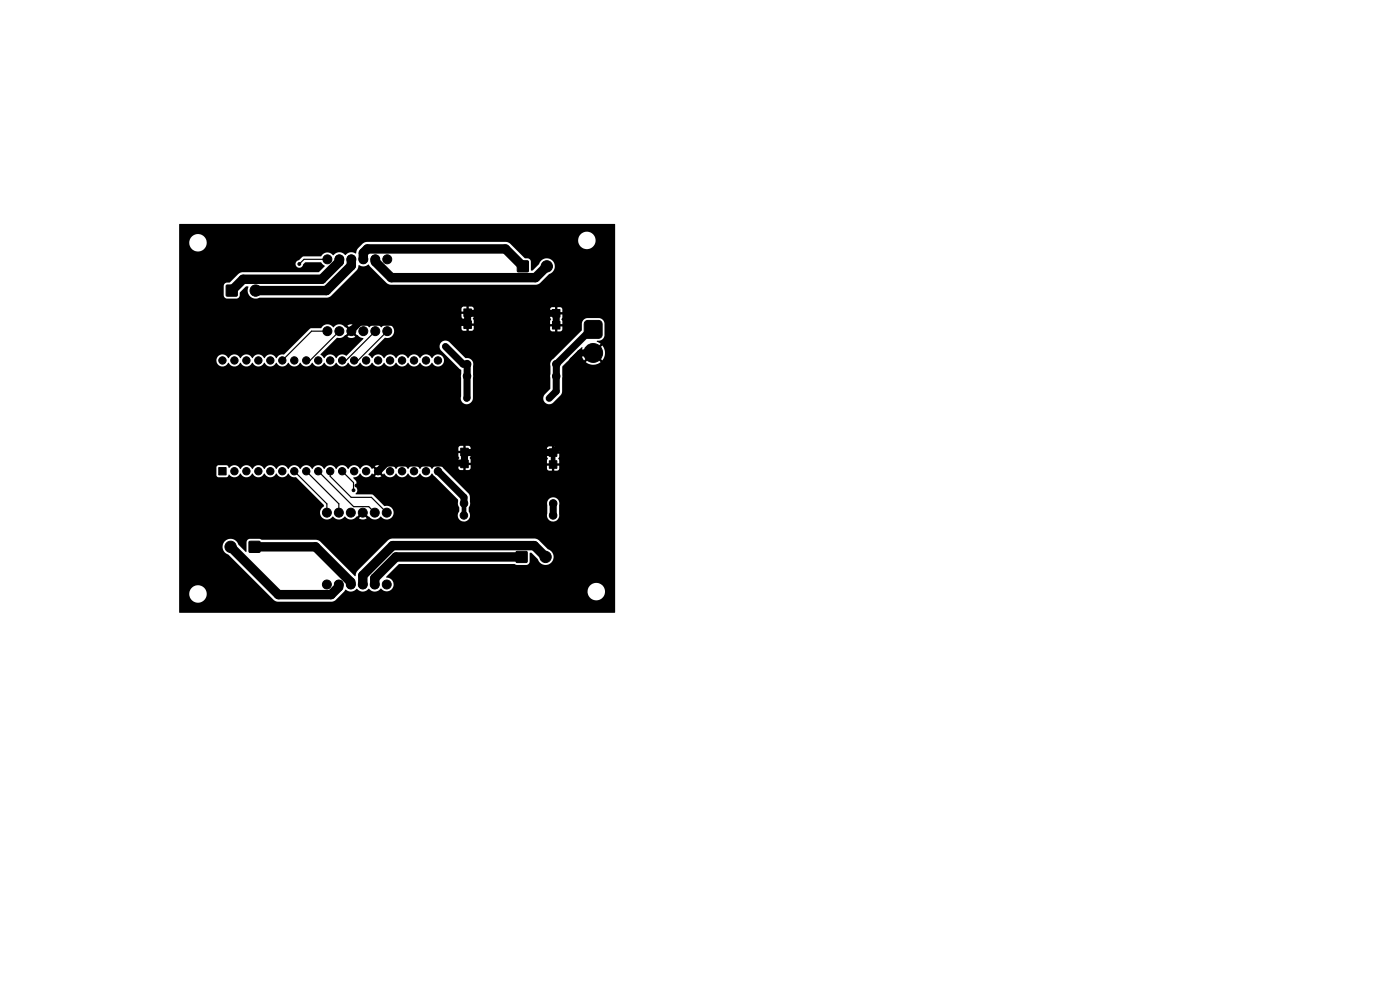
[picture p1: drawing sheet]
<svg xmlns="http://www.w3.org/2000/svg" width="297mm" height="210mm" viewBox="0 0 297 210" stroke-linecap="round" stroke-linejoin="round" font-family="sans-serif">
<g fill="#000" stroke="#000" stroke-width=".21">
<path d="M109.8 55.4h2.2v2.2h-2.2zM48 60.5h2.3v2.3h-2.3zM98.4 68.1h1.6v1.6h-1.6zM98.4 65.5h1.6v1.6h-1.6zM117.2 68.2h1.6v1.6h-1.6zM117.2 65.7h1.6v1.6h-1.6zM124.1 68.3l.6-.3h2.3l.5 .1 .2 .6v2.3l-.1 .5-.6 .3h-2.3l-.5-.2-.3-.6v-2.3zM97.7 97.6h1.6v1.6h-1.6zM97.7 95.1h1.6v1.6h-1.6zM116.5 97.7h1.6v1.6h-1.6zM116.5 95.2h1.6v1.6h-1.6zM46.4 99.2h1.6v1.5h-1.6z"/>
<path d="M52.9 114.9h2.2v2.2h-2.2zM109.5 117h2.3v2.3h-2.3z"/>
<circle cx="63.5" cy="56" r=".3"/>
<circle cx="69.5" cy="55" r=".95"/>
<circle cx="72" cy="55" r=".95"/>
<circle cx="74.5" cy="55" r=".95"/>
<circle cx="77.1" cy="55" r=".95"/>
<circle cx="79.6" cy="55" r=".95"/>
<circle cx="82.2" cy="55" r=".95"/>
<circle cx="116" cy="56.5" r="1.2"/>
<circle cx="47.2" cy="76.5" r=".78"/>
<circle cx="49.7" cy="76.5" r=".78"/>
<circle cx="52.3" cy="76.5" r=".78"/>
<circle cx="54.2" cy="61.6" r="1.2"/>
<circle cx="54.8" cy="76.5" r=".78"/>
<circle cx="57.3" cy="76.5" r=".78"/>
<circle cx="59.9" cy="76.5" r=".78"/>
<circle cx="62.4" cy="76.5" r=".78"/>
<circle cx="65" cy="76.5" r=".78"/>
<circle cx="67.5" cy="76.5" r=".78"/>
<circle cx="69.5" cy="70.2" r=".95"/>
<circle cx="70" cy="76.5" r=".78"/>
<circle cx="72" cy="70.2" r=".95"/>
<circle cx="72.6" cy="76.5" r=".78"/>
<circle cx="74.5" cy="70.2" r=".95"/>
<circle cx="75.1" cy="76.5" r=".78"/>
<circle cx="77.1" cy="70.2" r=".95"/>
<circle cx="77.7" cy="76.5" r=".78"/>
<circle cx="79.6" cy="70.2" r=".95"/>
<circle cx="80.2" cy="76.5" r=".78"/>
<circle cx="82.2" cy="70.2" r=".95"/>
<circle cx="82.7" cy="76.5" r=".78"/>
<circle cx="85.3" cy="76.5" r=".78"/>
<circle cx="87.8" cy="76.5" r=".78"/>
<circle cx="90.4" cy="76.5" r=".78"/>
<circle cx="92.9" cy="76.5" r=".78"/>
<circle cx="94.5" cy="73.5" r=".3"/>
<circle cx="99.1" cy="79.8" r=".8"/>
<circle cx="99.1" cy="77.3" r=".8"/>
<circle cx="118" cy="79.8" r=".8"/>
<circle cx="118" cy="77.3" r=".8"/>
<circle cx="121.5" cy="76.5" r=".3"/>
<circle cx="125.8" cy="74.9" r="2"/>
<circle cx="49.7" cy="100" r=".78"/>
<circle cx="52.3" cy="100" r=".78"/>
<circle cx="54.8" cy="100" r=".78"/>
<circle cx="57.4" cy="100" r=".78"/>
<circle cx="59.9" cy="100" r=".78"/>
<circle cx="62.4" cy="100" r=".78"/>
<circle cx="65" cy="100" r=".78"/>
<circle cx="67.5" cy="100" r=".78"/>
<circle cx="70.1" cy="100" r=".78"/>
<circle cx="72.6" cy="100" r=".78"/>
<circle cx="75.1" cy="100" r=".78"/>
<circle cx="77.7" cy="100" r=".78"/>
<circle cx="80.2" cy="100" r=".78"/>
<circle cx="82.8" cy="100" r=".78"/>
<circle cx="85.3" cy="100" r=".78"/>
<circle cx="87.8" cy="100" r=".78"/>
<circle cx="90.4" cy="100" r=".78"/>
<circle cx="92.9" cy="100" r=".78"/>
<circle cx="99" cy="84.5" r=".3"/>
<circle cx="116.5" cy="84.5" r=".3"/>
<circle cx="48.9" cy="116" r="1.2"/>
<circle cx="69.3" cy="108.7" r=".95"/>
<circle cx="71.9" cy="108.7" r=".95"/>
<circle cx="74.4" cy="108.7" r=".95"/>
<circle cx="75" cy="104" r=".3"/>
<circle cx="75.6" cy="103" r=".3"/>
<circle cx="77" cy="108.7" r=".95"/>
<circle cx="79.5" cy="108.7" r=".95"/>
<circle cx="82" cy="108.7" r=".95"/>
<circle cx="98.4" cy="109.3" r=".8"/>
<circle cx="98.4" cy="106.8" r=".8"/>
<circle cx="115.7" cy="118.1" r="1.2"/>
<circle cx="117.3" cy="109.3" r=".8"/>
<circle cx="117.4" cy="106.8" r=".8"/>
<circle cx="69.3" cy="124" r=".95"/>
<circle cx="71.9" cy="124" r=".95"/>
<circle cx="74.4" cy="124" r=".95"/>
<circle cx="77" cy="124" r=".95"/>
<circle cx="79.5" cy="124" r=".95"/>
<circle cx="82" cy="124" r=".95"/>
</g>
<path d="M94.5 73.5l3.8 3.8h.8l-.1 7.2M118 69v-2.5h-18.7l-.1-.2v2.6l-.5-.6h-22.4l-1.8 2M118 79.8h.1M125.8 74.9h-2.7l-1.6 1.6v15.3l-4.2 4.2h-18.6l-.2-.1v2.5l-.1-.2h-16.5l-1.7 1.8M125.8 69.9h-.4l-7.4 7.4v5.7l-1.5 1.5M92.9 100l5.5 5.5v1.3M117.4 106.8l-.1 2.5" fill="none" stroke="#000" stroke-width="1.5"/>
<path d="M99.3 68.7l-.1 .2M98.4 106.8h.1" fill="none" stroke="#000" stroke-width=".5"/>
<path d="M69.5 55h-5l-1 1M69.5 70.3h-3.4l-6.2 6.2M72 70.3l-6.2 6.2h-.8M79.6 70.3l-6.2 6.2h-.8M82.2 70.3l-6.3 6.2h-.8M62.4 100l6.9 6.9v1.9l.4-.4M65 100l6.9 6.9v1.9l.4-.4M67.5 100l7.5 7.5h3.2l1.3 1.3M70 100v1.1l4.5 4.4h4.3l3.2 3.3M72.6 100l2.4 2.4v1.6M80.2 100l-3 3h-1.6" fill="none" stroke="#000" stroke-width=".25"/>
<path d="M117.2 95.9l.1 .1v2.5M98.4 106.8v2.5" fill="none" stroke="#000" stroke-width="1"/>
<path d="M99.1 77.3h.1" fill="none" stroke="#000" stroke-width=".21"/>
<path d="M72 55v.5l-3.7 3.7h-16.7l-2.4 2.4M74.5 55v1.4l-5.3 5.2h-15M77.1 55v-1.3l.8-.9h29.3l3.7 3.7M79.6 55v.5l3.4 3.4h30.6l2.4-2.4M48.9 116l10.2 10.1h11.1l1.6-1.6v-.5M54 116h12.9l7.5 7.5v.5M110.7 118.1h-26.7l-4.5 4.5v1.4M115.7 118.1l-2.4-2.4h-30l-6.3 6.4v1.9" fill="none" stroke="#000" stroke-width="2"/>
<path d="M38 47.6l92.4-.1 .1 .1-.1 82.4h-92.3l-.1-4.1h2.1a1.85 1.85 0 0 0 2.6 1.8 1.85 1.85 0 0 0 .5-3.1 1.85 1.85 0 0 0-3 1l-.1 .3h-2.1v-10h9.2a1.74 1.74 0 0 0 1.2 1.8l9.7 9.6 .6 .3h11.9l.6-.3 2.1-2.2a1.64 1.64 0 0 0 2.4-.2 1.62 1.62 0 0 0 2.6 0 1.62 1.62 0 0 0 2.5-.1l.5 .4 .6 .2h42.7a1.85 1.85 0 0 0 2.6 1.8 1.85 1.85 0 0 0 .5-3.1 1.85 1.85 0 0 0-3 1l-.1 .3h-42.1a1.5 1.5 0 0 0 1-1.7 1.5 1.5 0 0 0-1.6-1.2l2.8-2.9h24.4l.6 .2h2l.4-.1 .2-.5 .1-1.8 .1-.2 .3 .1 1.3 1.3a1.71 1.71 0 0 0 2.8 .7 1.71 1.71 0 0 0-.7-2.8l-1.9-1.9-.8-.4h-30.3l-.9 .4-6.5 6.5-.5 1.1-7.4-7.3-.6-.4h-11.8l-.5-.2h-2.1l-.3 .2-.3 .4v2.1l-.1 .1-1.6-1.6a1.71 1.71 0 0 0-1.9-1.2 1.71 1.71 0 0 0-1.5 1.6h-9.2v-16.8h7.9v1.7l.3 .4h1.9l.4-.5a1.47 1.47 0 0 0 2.5-.3 1.41 1.41 0 0 0 1.3 .8 1.41 1.41 0 0 0 1.2-.8 1.41 1.41 0 0 0 1.3 .8 1.41 1.41 0 0 0 1.3-.8 1.41 1.41 0 0 0 1.3 .8 1.41 1.41 0 0 0 1.2-.8 1.41 1.41 0 0 0 1.3 .8 1.41 1.41 0 0 0 1.3-.8 1.56 1.56 0 0 0 1.6 .8l5.9 5.9v.3a1.49 1.49 0 0 0-.4 2.3 1.49 1.49 0 0 0 2.3-.1 1.57 1.57 0 0 0 2.6 0 1.57 1.57 0 0 0 2.5 0l.8-.7 .3 .3-.6 .8a1.44 1.44 0 0 0 1.6-.1l-.7-.7 .3-.3 .8 .7a1.78 1.78 0 0 0 2.2 .3l.4-.3a1.49 1.49 0 0 0 2 .4 1.49 1.49 0 0 0 .6-1.9 1.49 1.49 0 0 0-1.9-.8l-2.4-2.4h-3.6v-.3a.84 .84 0 0 0 .1-1.1v-1.3l-.7-.8 .3-.2a1.62 1.62 0 0 0 1.2-.8 1.41 1.41 0 0 0 1.3 .8 1.41 1.41 0 0 0 1.2-.8l.2 .3 .6-.6 .4 .4-.6 .6a1.27 1.27 0 0 0 1.4-.1l-.5-.5 .3-.4 .6 .6 .3-.2a1.36 1.36 0 0 0 1.2 .7 1.36 1.36 0 0 0 1.2-.8 1.41 1.41 0 0 0 1.3 .8 1.41 1.41 0 0 0 1.3-.8 1.41 1.41 0 0 0 1.2 .8 1.41 1.41 0 0 0 1.3-.8 1.41 1.41 0 0 0 1.3 .8 1.41 1.41 0 0 0 1.2-.8l5.6 5.6-.1 .9 .3 .8v.7a1.31 1.31 0 0 0 .6 2.2 1.31 1.31 0 0 0 1.7-1.4h16.3v.2a1.3 1.3 0 0 0 1.5 1.2 1.3 1.3 0 0 0 1.1-1.5v-2a1.3 1.3 0 0 0-1.3-1.6 1.3 1.3 0 0 0-1.2 1.7l-.1 2h-16.3l-.3-.7v-.8l.3-.8v-1.5l-.2-.6-5.5-5.5a1.36 1.36 0 0 0-2.4 .2 1.4 1.4 0 0 0-1.2-.8 1.4 1.4 0 0 0-1.3 .8 1.4 1.4 0 0 0-1.3-.8 1.4 1.4 0 0 0-1.2 .8 1.4 1.4 0 0 0-1.3-.8 1.4 1.4 0 0 0-1.3 .8 1.4 1.4 0 0 0-1.3-.8 1.4 1.4 0 0 0-1.2 .8l-.2-.2-.6 .5-.3-.3 .5-.6a1.27 1.27 0 0 0-1.4 0l.6 .6-.4 .3-.6-.5-.2 .2a1.36 1.36 0 0 0-1.3-.8 1.36 1.36 0 0 0-1.2 .8 1.4 1.4 0 0 0-1.3-.8 1.4 1.4 0 0 0-1.2 .8 1.4 1.4 0 0 0-1.3-.8 1.4 1.4 0 0 0-1.3 .8 1.4 1.4 0 0 0-1.3-.8 1.4 1.4 0 0 0-1.2 .8 1.4 1.4 0 0 0-1.3-.8 1.4 1.4 0 0 0-1.3 .8 1.4 1.4 0 0 0-1.2-.8 1.4 1.4 0 0 0-1.3 .8 1.4 1.4 0 0 0-1.3-.8 1.4 1.4 0 0 0-1.2 .8 1.4 1.4 0 0 0-1.3-.8 1.4 1.4 0 0 0-1.3 .8 1.4 1.4 0 0 0-1.3-.8 1.4 1.4 0 0 0-1.2 .8 1.4 1.4 0 0 0-1.3-.8 1.4 1.4 0 0 0-1.3 .8 1.4 1.4 0 0 0-1.2-.8 1.4 1.4 0 0 0-1.3 .8 1.42 1.42 0 0 0-2.4-.2l-.3-.5-.3-.1h-1.7l-.4 .4h-7.9v-4.1h59.2v.6h1v.5h-1v.7l.2 .4-.2 .3v.7h1v.5h-1l.1 .8 .4 .2h.6v-1h.5v1h.6l.4-.2v-.8h-.9v-.5h.9v-.7l-.2-.4 .2-.3v-.7h-.9v-.5h.9v-.4h16.2v.6h1v.5h-1v.6l.2 .4-.2 .3v.7h1v.5h-1l.1 .8 .4 .2h.6v-.9h.5v.9h.6l.4-.2v-.8h-.9v-.5h.9v-.7l-.2-.4 .2-.3v-.6h-.9v-.5h.9v-.6l-.2-.4-.8-.1v1h-.5v-1l-.8 .1-.3 .4h-16.2l-.1-.5-.3-.1h-.6v1h-.5v-1h-.8l-.3 .4h-59.2v-18.6h7.9v.2a1.34 1.34 0 0 0 1.1 1.1 1.34 1.34 0 0 0 1.5-.8 1.41 1.41 0 0 0 1.2 .8 1.41 1.41 0 0 0 1.3-.8 1.41 1.41 0 0 0 1.3 .8 1.41 1.41 0 0 0 1.2-.8 1.41 1.41 0 0 0 1.3 .8 1.41 1.41 0 0 0 1.3-.8 1.41 1.41 0 0 0 1.3 .8 1.41 1.41 0 0 0 1.2-.8 1.41 1.41 0 0 0 1.3 .8 1.41 1.41 0 0 0 1.3-.8 1.41 1.41 0 0 0 1.2 .8 1.41 1.41 0 0 0 1.3-.8 1.41 1.41 0 0 0 1.3 .8 1.41 1.41 0 0 0 1.2-.8 1.41 1.41 0 0 0 1.3 .8 1.41 1.41 0 0 0 1.3-.8 1.41 1.41 0 0 0 1.3 .8 1.41 1.41 0 0 0 1.2-.8 1.41 1.41 0 0 0 1.3 .8 1.41 1.41 0 0 0 1.3-.8 1.41 1.41 0 0 0 1.2 .8 1.41 1.41 0 0 0 1.3-.8 1.41 1.41 0 0 0 1.3 .8 1.41 1.41 0 0 0 1.2-.8 1.41 1.41 0 0 0 1.3 .8 1.41 1.41 0 0 0 1.3-.8 1.41 1.41 0 0 0 1.3 .8 1.41 1.41 0 0 0 1.2-.8 1.41 1.41 0 0 0 1.3 .8 1.41 1.41 0 0 0 1.3-.8 1.41 1.41 0 0 0 1.2 .8 1.41 1.41 0 0 0 1.3-.8 1.41 1.41 0 0 0 1.3 .8 1.41 1.41 0 0 0 1.2-.8 1.32 1.32 0 0 0 2.1 .6 1.32 1.32 0 0 0 0-2.1 1.32 1.32 0 0 0-2.1 .6 1.4 1.4 0 0 0-1.2-.8 1.4 1.4 0 0 0-1.3 .8 1.4 1.4 0 0 0-1.3-.8 1.4 1.4 0 0 0-1.2 .8 1.4 1.4 0 0 0-1.3-.8 1.4 1.4 0 0 0-1.3 .8 1.4 1.4 0 0 0-1.3-.8 1.4 1.4 0 0 0-1.2 .8 1.4 1.4 0 0 0-1.3-.8 1.4 1.4 0 0 0-1.3 .8l-.7-.9 1.7-1.7h13.3l.3 .9 4.3 4.2v5.5a1.29 1.29 0 0 0 1.1 1.8 1.29 1.29 0 0 0 1.4-1.4h14.9v.2a1.25 1.25 0 0 0 2.1 .9l1.7-1.7 .2-.5 .1-5.5 4.1-4.1 .2 .1a2.48 2.48 0 0 0 .3 2.7l.8-.9 .4 .4-.8 .8 .1 .1a2.49 2.49 0 0 0 3-.1l-.8-.8 .4-.4 .8 .9 .1-.2a2.49 2.49 0 0 0-.1-3l-.8 .8-.4-.3 .8-.9-.8-.4 .1-.2a1.29 1.29 0 0 0 1.5-1.2v-2.6a1.26 1.26 0 0 0-1.2-1h-2.5a1.26 1.26 0 0 0-1.1 1.2v1.4l-6.1 6a1.33 1.33 0 0 0-.5 1.5l-.1 4.8-1.2 1.3-.3 .7h-14.9l.1-6.8a1.36 1.36 0 0 0-1.7-1.7l-3.5-3.5a1.25 1.25 0 0 0-2 1h-13.3l1.7-1.7a1.5 1.5 0 0 0 1.9-.8 1.5 1.5 0 0 0-.7-2 1.5 1.5 0 0 0-1.9 .5 1.57 1.57 0 0 0-2.6 0 1.57 1.57 0 0 0-2.5 0l-.8 .7-.3-.3 .6-.8a1.44 1.44 0 0 0-1.6 .1l.7 .7-.3 .3-.9-.7a1.57 1.57 0 0 0-2.5 0 1.55 1.55 0 0 0-2.6 .2h-2.1l-.3 .2-5.4 5.4h-.3a1.57 1.57 0 0 0-1.4 .8 1.4 1.4 0 0 0-1.3-.8 1.4 1.4 0 0 0-1.2 .8 1.4 1.4 0 0 0-1.3-.8 1.4 1.4 0 0 0-1.3 .8 1.4 1.4 0 0 0-1.2-.8 1.4 1.4 0 0 0-1.3 .8 1.4 1.4 0 0 0-1.3-.8 1.4 1.4 0 0 0-1.2 .8 1.33 1.33 0 0 0-1.5-.8 1.33 1.33 0 0 0-1.1 1.2h-7.9v-10.9h59.9v.6h1v.5h-1v.6l.2 .4-.2 .4v.6h1v.5h-1l.1 .8 .4 .3h.6v-1h.5v1h.6l.3-.3 .1-.8h-1v-.5h1v-.6l-.2-.4 .2-.4v-.6h-1v-.5h1v-.5h16.2v.6h1v.5h-1v.7l.2 .4-.2 .3v.7h1v.5h-1l.1 .7 .3 .3h.7v-1h.4v1l.8-.1 .3-.4v-.5h-1v-.5h1v-.7l-.2-.4 .2-.3v-.7h-1v-.5h1l-.1-.8-.4-.2h-.6v.9h-.4v-.9h-.8l-.3 .4h-16.2l-.3-.5-.7-.1v1h-.5v-1l-.8 .1-.3 .4h-59.9v-4.9h9.5v2a.74 .74 0 0 0 .7 .7h2.2l.4-.4 .1-.9 1.2-1.2h.6a1.79 1.79 0 0 0 .3 2 1.79 1.79 0 0 0 2.1 .3h14.3l.4-.1 5.9-5.7 .4-1.1a1.8 1.8 0 0 0 2.1-.1l3.8 3.9 .9 .4h30.8l.9-.4 1.9-1.8a1.71 1.71 0 0 0 .7-2.9 1.71 1.71 0 0 0-2.9 .7l-1.3 1.4h-.3l-.1-1.9-.1-.4-.5-.3h-.7l-3.1-3.1-.9-.4h-29.5l-.8 .4-1.1 1-.5 1.1a1.68 1.68 0 0 0-2.2 .3 1.62 1.62 0 0 0-2.5 .1 1.55 1.55 0 0 0-2.6 .2h-3.7l-1 .8a.81 .81 0 0 0-.7 .9 .81 .81 0 0 0 .8 .7 .81 .81 0 0 0 .8-.7l.5-.5h3.3l.8 .8-1.3 1.3-16.4 .1-.6 .3-1.8 1.8-1.1 .2-.2 .5h-9.5v-9.2h2.1a1.85 1.85 0 0 0 2.2 1.9 1.85 1.85 0 0 0 1.4-2.4h78.9v.2a1.85 1.85 0 0 0 2.9 1.5 1.85 1.85 0 0 0 0-3.2 1.85 1.85 0 0 0-2.9 1.5h-78.9v-.2a1.85 1.85 0 0 0-2.1-1 1.85 1.85 0 0 0-1.5 1.7h-2.1zM71.5 71.7a1.98 1.98 0 0 0 1.8-.6l.8-.7 .3 .3-.7 .7a1.43 1.43 0 0 0 1.7 0l-.7-.7 .3-.3 .7 .7 1.4 .7-3.6 3.6a1.53 1.53 0 0 0-2.2 .6 1.4 1.4 0 0 0-1.3-.8 1.4 1.4 0 0 0-1.2 .8l-.8-.9zM99 66.6h.5v2h-.5zM117.8 66.8h.4v1.9h-.4zM98.3 96.2h.5v1.9h-.5zM117.1 96.3h.5v1.9h-.5z" fill="#000"/>
</svg>
